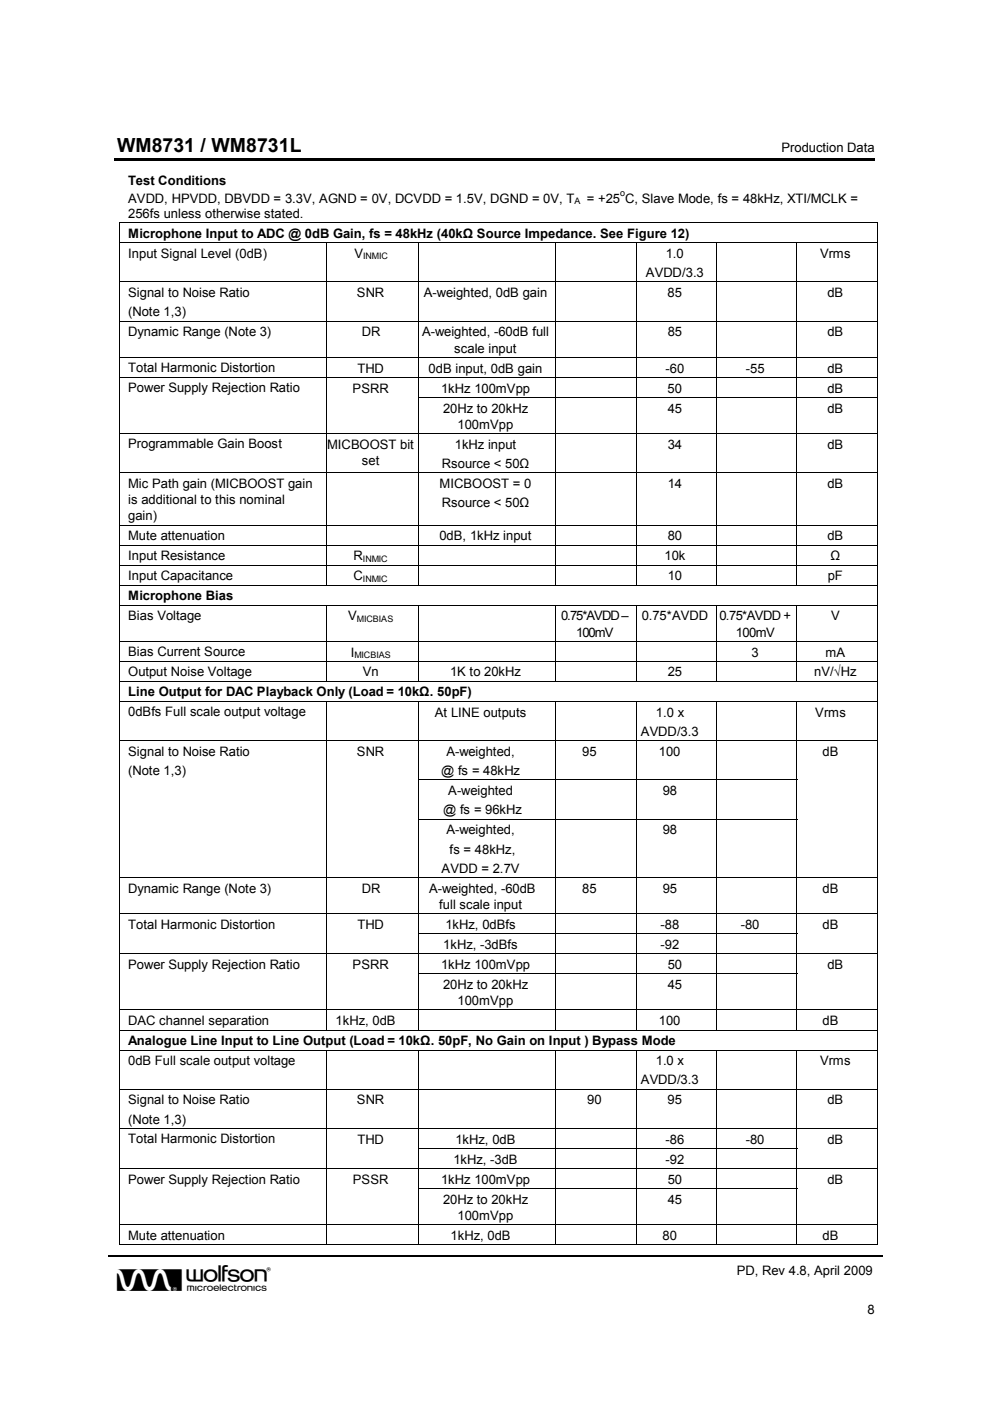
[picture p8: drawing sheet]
<svg xmlns="http://www.w3.org/2000/svg" width="210mm" height="297mm" viewBox="0 0 210 297" stroke-linecap="round" stroke-linejoin="round" font-family="sans-serif">
<defs><g id="words">
<text font-size="6.9" x="24.8" y="273.8">w</text>
<text font-size="4.1" x="24.8" y="32.3">WM8731 / WM8731L</text>
<g font-size="2.8">
<text x="165.7" y="32.3">Production Data</text>
<text x="27.2" y="39.2">Test Conditions</text>
<text x="27.2" y="43">AVDD, HPVDD, DBVDD = 3.3V, AGND = 0V, DCVDD = 1.5V, DGND = 0V, T</text>
<text x="27.2" y="46.2">256fs unless otherwise stated.</text>
<text x="124.4" y="43">= +25 C, Slave Mode, fs = 48kHz, XTI/MCLK =</text>
<text x="27.2" y="50.4">Microphone Input to ADC @ 0dB Gain, fs = 48kHz (40kΩ Source Impedance. See Figure 12)</text>
<text x="27.2" y="54.7">Input Signal Level (0dB)</text>
<text x="75.1" y="54.7">V</text>
<text x="136.9" y="58.8">AVDD/3.3</text>
<text x="141.1" y="54.7">1.0</text>
<text x="173.9" y="54.7">Vrms</text>
<text x="27.2" y="62.9">Signal to Noise Ratio</text>
<text x="75.7" y="63">SNR</text>
<text x="89.9" y="63">A-weighted, 0dB gain</text>
<text x="141.6" y="63">85</text>
<text x="175.4" y="63">dB</text>
<text x="27.2" y="67.1">(Note 1,3)</text>
<text x="27.2" y="71.3">Dynamic Range (Note 3)</text>
<text x="76.7" y="71.3">DR</text>
<text x="89.5" y="71.3">A-weighted, -60dB full</text>
<text x="141.6" y="71.3">85</text>
<text x="175.4" y="71.3">dB</text>
<text x="96.3" y="74.8">scale input</text>
<text x="27.2" y="79">Total Harmonic Distortion</text>
<text x="27.2" y="83.2">Power Supply Rejection Ratio</text>
<text x="74.8" y="83.2">PSRR</text>
<text x="75.8" y="79">THD</text>
<text x="90.9" y="79">0dB input, 0dB gain</text>
<text x="93.5" y="83.2">1kHz 100mVpp</text>
<text x="141.1" y="79">-60</text>
<text x="141.6" y="83.2">50</text>
<text x="158.1" y="79">-55</text>
<text x="175.4" y="83.2">dB</text>
<text x="175.4" y="79">dB</text>
<text x="93.9" y="87.5">20Hz to 20kHz</text>
<text x="141.6" y="87.5">45</text>
<text x="175.4" y="87.5">dB</text>
<text x="27.2" y="95.1">Programmable Gain Boost</text>
<text x="69.4" y="95.1">MICBOOST bit</text>
<text x="96.4" y="95.1">1kHz input</text>
<text x="97" y="90.9">100mVpp</text>
<text x="141.6" y="95.1">34</text>
<text x="175.4" y="95.1">dB</text>
<text x="76.7" y="98.6">set</text>
<text x="93.7" y="99.2">Rsource &lt; 50Ω</text>
<text x="27.2" y="103.4">Mic Path gain (MICBOOST gain</text>
<text x="27.2" y="106.8">is additional to this nominal</text>
<text x="93.2" y="103.5">MICBOOST = 0</text>
<text x="93.7" y="107.5">Rsource &lt; 50Ω</text>
<text x="141.6" y="103.5">14</text>
<text x="175.4" y="103.5">dB</text>
<text x="27.2" y="110.3">gain)</text>
<text x="27.2" y="114.5">Mute attenuation</text>
<text x="27.2" y="118.7">Input Resistance</text>
<text x="75" y="118.8">R</text>
<text x="93.2" y="114.6">0dB, 1kHz input</text>
<text x="140.9" y="118.8">10k</text>
<text x="141.6" y="114.6">80</text>
<text x="175.4" y="114.6">dB</text>
<text x="176.1" y="118.8">Ω</text>
<text x="27.2" y="123">Input Capacitance</text>
<text x="75" y="123">C</text>
<text x="141.6" y="123">10</text>
<text x="175.5" y="123">pF</text>
<text x="27.2" y="127.3">Microphone Bias</text>
<text x="27.2" y="131.5">Bias Voltage</text>
<text x="73.8" y="131.5">V</text>
<text x="119" y="131.5">0.75*AVDD –</text>
<text x="136.1" y="131.5">0.75*AVDD</text>
<text x="152.5" y="131.5">0.75*AVDD +</text>
<text x="176.2" y="131.5">V</text>
<text x="122.2" y="135">100mV</text>
<text x="156" y="135">100mV</text>
<text x="27.2" y="139.1">Bias Current Source</text>
<text x="27.2" y="143.4">Output Noise Voltage</text>
<text x="74.4" y="139.2">I</text>
<text x="76.9" y="143.4">Vn</text>
<text x="95.4" y="143.4">1K to 20kHz</text>
<text x="141.6" y="143.4">25</text>
<text x="159.3" y="139.2">3</text>
<text x="172.6" y="143.4">nV/√Hz</text>
<text x="175" y="139.2">mA</text>
<text x="27.2" y="147.6">Line Output for DAC Playback Only (Load = 10kΩ. 50pF)</text>
<text x="27.2" y="151.9">0dBfs Full scale output voltage</text>
<text x="92.2" y="151.9">At LINE outputs</text>
<text x="135.9" y="156">AVDD/3.3</text>
<text x="139.1" y="151.9">1.0 x</text>
<text x="172.8" y="151.9">Vrms</text>
<text x="27.2" y="160.2">Signal to Noise Ratio</text>
<text x="75.7" y="160.2">SNR</text>
<text x="94.7" y="160.2">A-weighted,</text>
<text x="123.4" y="160.2">95</text>
<text x="139.7" y="160.2">100</text>
<text x="174.4" y="160.2">dB</text>
<text x="27.2" y="164.3">(Note 1,3)</text>
<text x="93.5" y="164.3">@ fs = 48kHz</text>
<text x="93.9" y="172.6">@ fs = 96kHz</text>
<text x="95" y="168.6">A-weighted</text>
<text x="140.5" y="168.6">98</text>
<text x="94.7" y="176.9">A-weighted,</text>
<text x="140.5" y="176.9">98</text>
<text x="93.6" y="185">AVDD = 2.7V</text>
<text x="95.3" y="181">fs = 48kHz,</text>
<text x="27.2" y="189.2">Dynamic Range (Note 3)</text>
<text x="76.7" y="189.2">DR</text>
<text x="91" y="189.3">A-weighted, -60dB</text>
<text x="123.4" y="189.3">85</text>
<text x="140.5" y="189.3">95</text>
<text x="174.4" y="189.3">dB</text>
<text x="27.2" y="196.9">Total Harmonic Distortion</text>
<text x="75.8" y="196.9">THD</text>
<text x="93.1" y="192.7">full scale input</text>
<text x="94.4" y="196.9">1kHz, 0dBfs</text>
<text x="140" y="196.9">-88</text>
<text x="157.1" y="196.9">-80</text>
<text x="174.4" y="196.9">dB</text>
<text x="94" y="201.2">1kHz, -3dBfs</text>
<text x="140" y="201.2">-92</text>
<text x="27.2" y="205.4">Power Supply Rejection Ratio</text>
<text x="74.8" y="205.4">PSRR</text>
<text x="93.5" y="205.4">1kHz 100mVpp</text>
<text x="93.9" y="209.7">20Hz to 20kHz</text>
<text x="141.6" y="205.4">50</text>
<text x="141.6" y="209.7">45</text>
<text x="175.4" y="205.4">dB</text>
<text x="97" y="213.1">100mVpp</text>
<text x="27.2" y="217.3">DAC channel separation</text>
<text x="27.2" y="221.6">Analogue Line Input to Line Output (Load = 10kΩ. 50pF, No Gain on Input ) Bypass Mode</text>
<text x="71.2" y="217.3">1kHz, 0dB</text>
<text x="139.7" y="217.3">100</text>
<text x="174.4" y="217.3">dB</text>
<text x="27.2" y="225.8">0dB Full scale output voltage</text>
<text x="139.1" y="225.8">1.0 x</text>
<text x="173.9" y="225.8">Vrms</text>
<text x="135.9" y="229.9">AVDD/3.3</text>
<text x="27.2" y="234.1">Signal to Noise Ratio</text>
<text x="27.2" y="238.2">(Note 1,3)</text>
<text x="75.7" y="234.1">SNR</text>
<text x="124.5" y="234.1">90</text>
<text x="141.6" y="234.1">95</text>
<text x="175.4" y="234.1">dB</text>
<text x="27.2" y="242.4">Total Harmonic Distortion</text>
<text x="75.8" y="242.5">THD</text>
<text x="96.6" y="242.5">1kHz, 0dB</text>
<text x="141.1" y="242.5">-86</text>
<text x="158.1" y="242.5">-80</text>
<text x="175.4" y="242.5">dB</text>
<text x="27.2" y="251">Power Supply Rejection Ratio</text>
<text x="74.8" y="251">PSSR</text>
<text x="93.5" y="251">1kHz 100mVpp</text>
<text x="96.1" y="246.7">1kHz, -3dB</text>
<text x="141.1" y="246.7">-92</text>
<text x="141.6" y="251">50</text>
<text x="175.4" y="251">dB</text>
<text x="93.9" y="255.2">20Hz to 20kHz</text>
<text x="141.6" y="255.2">45</text>
<text x="27.2" y="262.8">Mute attenuation</text>
<text x="95.5" y="262.9">1kHz, 0dB</text>
<text x="97" y="258.7">100mVpp</text>
<text x="140.5" y="262.9">80</text>
<text x="174.4" y="262.9">dB</text>
<text x="156.2" y="270.4">PD, Rev 4.8, April 2009</text>
<text x="183.9" y="278.6">8</text>
</g>
<g font-size="1.9">
<text x="131.5" y="41.7">o</text>
<text x="121.8" y="43.3">A</text>
<text x="77" y="54.9">INMIC</text>
<text x="77" y="119.1">INMIC</text>
<text x="77" y="123.4">INMIC</text>
<text x="75.7" y="131.9">MICBIAS</text>
<text x="75.1" y="139.5">MICBIAS</text>
</g>
</g></defs>
<g fill="#000">
<path d="M24.3 33.5h161.2v.5h-161.2zM25.2 47.1h.2v.2h-.2zM185.9 47.1h.2v.2h-.2zM25.2 84.2h.2v.1h-.2zM69.1 84.2h.2v.1h-.2zM25.2 165.3h.2v.1h-.2zM25.2 173.6l.2 .1zM69.1 165.3h.2v.1h-.2zM69.1 173.6l.2 .1zM185.9 165.3h.2v.1h-.2zM185.9 173.6l.2 .1zM25.2 197.9h.2v.2h-.2z"/>
<path d="M69.1 197.9h.2v.2h-.2zM185.9 197.9h.2v.2h-.2zM25.2 206.4h.2v.1h-.2zM69.1 206.4h.2v.1h-.2zM185.9 206.4h.2v.1h-.2zM25.2 243.4h.2v.2h-.2zM25.2 251.9h.2v.2h-.2zM69.1 243.4h.2v.2h-.2zM69.1 251.9h.2v.2h-.2zM185.9 243.4h.2v.2h-.2zM185.9 251.9h.2v.2h-.2zM185.9 263.8h.2v.2h-.2z"/>
</g>
<path d="M23 266.4h164.3" fill="none" stroke="#000" stroke-width=".3"/>
<g fill="none" stroke="#000" stroke-width=".21">
<path d="M25.2 47.2h160.9M25.2 51.5h160.9M25.2 59.8h160.9M25.3 47.3v4.1M25.3 51.6v8.1M25.3 59.9v8.1M69.2 51.6v8.1M69.2 59.9v8.1M88.7 51.6v8.1M88.7 59.9v8.1M117.9 51.6v8.1M117.9 59.9v8.1"/>
<path d="M134.9 51.6v8.1M134.9 59.9v8.1M151.9 51.6v8.1M151.9 59.9v8.1M169 51.6v8.1M169 59.9v8.1M186 47.3v4.1M186 51.6v8.1M186 59.9v8.1M25.2 68.1h160.9M25.2 75.8h160.9M25.3 68.2v7.5"/>
<path d="M25.3 75.9v4M69.2 68.2v7.5M69.2 75.9v4M88.7 68.2v7.5M88.7 75.9v4M117.9 68.2v7.5M117.9 75.9v4M134.9 68.2v7.5M134.9 75.9v4M151.9 68.2v7.5M151.9 75.9v4M169 68.2v7.5"/>
<path d="M169 75.9v4M186 68.2v7.5M186 75.9v4M25.2 80h160.9M25.2 91.9h160.9M25.3 80.1v4.1M25.3 84.3v7.5M25.3 92v8.2M69.2 80.1v4.1M69.2 84.3v7.5M69.2 92v8.2M88.6 84.2h97.5"/>
<path d="M88.7 80.1v4.1M88.7 84.3v7.5M88.7 92v8.2M117.9 80.1v4.1M117.9 84.3v7.5M117.9 92v8.2M134.9 80.1v4.1M134.9 84.3v7.5M134.9 92v8.2M151.9 80.1v4.1M151.9 84.3v7.5M151.9 92v8.2"/>
<path d="M169 80.1v4.1M169 84.3v7.5M169 92v8.2M186 80.1v4.1M186 84.3v7.5M186 92v8.2M25.2 100.2h160.9M25.2 111.3h160.9M25.2 115.6h160.9M25.2 119.8h160.9M25.3 100.3v11M25.3 111.4v4.1"/>
<path d="M25.3 115.7v4M25.3 119.9v4.1M69.2 100.3v11M69.2 111.4v4.1M69.2 115.7v4M69.2 119.9v4.1M88.7 100.3v11M88.7 111.4v4.1M88.7 115.7v4M88.7 119.9v4.1M117.9 100.3v11M117.9 111.4v4.1"/>
<path d="M117.9 115.7v4M117.9 119.9v4.1M134.9 100.3v11M134.9 111.4v4.1M134.9 115.7v4M134.9 119.9v4.1M151.9 100.3v11M151.9 111.4v4.1M151.9 115.7v4M151.9 119.9v4.1M169 100.3v11M169 111.4v4.1"/>
<path d="M169 115.7v4M169 119.9v4.1M186 100.3v11M186 111.4v4.1M186 115.7v4M186 119.9v4.1M25.2 124.1h160.9M25.2 128.3h160.9M25.2 136h160.9M25.3 124.2v4M25.3 128.4v7.5M25.3 136.1v4"/>
<path d="M69.2 128.4v7.5M69.2 136.1v4M88.7 128.4v7.5M88.7 136.1v4M117.9 128.4v7.5M117.9 136.1v4M134.9 128.4v7.5M134.9 136.1v4M151.9 128.4v7.5M151.9 136.1v4M169 128.4v7.5M169 136.1v4"/>
<path d="M186 124.2v4M186 128.4v7.5M186 136.1v4M25.2 140.2h160.9M25.2 144.4h160.9M25.2 148.7h160.9M25.2 157h160.9M25.3 140.3v4.1M25.3 144.5v4.1M25.3 148.8v8.1M25.3 157.1v8.2M69.2 140.3v4.1"/>
<path d="M69.2 148.8v8.1M69.2 157.1v8.2M88.7 140.3v4.1M88.7 148.8v8.1M88.7 157.1v8.2M117.9 140.3v4.1M117.9 148.8v8.1M117.9 157.1v8.2M134.9 140.3v4.1M134.9 148.8v8.1M134.9 157.1v8.2M151.9 140.3v4.1"/>
<path d="M151.9 148.8v8.1M151.9 157.1v8.2M169 140.3v4.1M169 148.8v8.1M169 157.1v8.2M186 140.3v4.1M186 144.5v4.1M186 148.8v8.1M186 157.1v8.2M25.3 165.4v8.2M25.3 173.7v12.3M69.2 165.4v8.2"/>
<path d="M69.2 173.7v12.3M88.6 165.4h80.4M88.6 173.7h80.4M88.7 165.4v8.2M88.7 173.7v12.3M117.9 165.4v8.2M117.9 173.7v12.3M134.9 165.4v8.2M134.9 173.7v12.3M151.9 165.4v8.2M151.9 173.7v12.3M169 165.4v8.2"/>
<path d="M169 173.7v12.3M186 165.4v8.2M186 173.7v12.3M25.2 186.1h160.9M25.2 193.7h160.9M25.3 186.1v7.6M25.3 193.8v4.1M25.3 198.1v4M69.2 186.1v7.6M69.2 193.8v4.1M69.2 198.1v4M88.6 198h80.4"/>
<path d="M88.7 186.1v7.6M88.7 193.8v4.1M88.7 198.1v4M117.9 186.1v7.6M117.9 193.8v4.1M117.9 198.1v4M134.9 186.1v7.6M134.9 193.8v4.1M134.9 198.1v4M151.9 186.1v7.6M151.9 193.8v4.1M151.9 198.1v4"/>
<path d="M169 186.1v7.6M169 193.8v4.1M169 198.1v4M186 186.1v7.6M186 193.8v4.1M186 198.1v4M25.2 202.2h160.9M25.2 214.1h160.9M25.2 218.4h160.9M25.3 202.3v4.1M25.3 206.5v7.5M25.3 214.2v4.1"/>
<path d="M25.3 218.5v4M69.2 202.3v4.1M69.2 206.5v7.5M69.2 214.2v4.1M88.6 206.5h80.4M88.7 202.3v4.1M88.7 206.5v7.5M88.7 214.2v4.1M117.9 202.3v4.1M117.9 206.5v7.5M117.9 214.2v4.1M134.9 202.3v4.1"/>
<path d="M134.9 206.5v7.5M134.9 214.2v4.1M151.9 202.3v4.1M151.9 206.5v7.5M151.9 214.2v4.1M169 202.3v4.1M169 206.5v7.5M169 214.2v4.1M186 202.3v4.1M186 206.5v7.5M186 214.2v4.1M186 218.5v4"/>
<path d="M25.2 222.6h160.9M25.2 230.9h160.9M25.2 239.3h160.9M25.3 222.7v8.1M25.3 231v8.2M25.3 239.4v4M69.2 222.7v8.1M69.2 231v8.2M69.2 239.4v4M88.7 222.7v8.1M88.7 231v8.2M88.7 239.4v4"/>
<path d="M117.9 222.7v8.1M117.9 231v8.2M117.9 239.4v4M134.9 222.7v8.1M134.9 231v8.2M134.9 239.4v4M151.9 222.7v8.1M151.9 231v8.2M151.9 239.4v4M169 222.7v8.1M169 231v8.2M169 239.4v4"/>
<path d="M186 222.7v8.1M186 231v8.2M186 239.4v4M25.2 247.8h160.9M25.2 259.7h160.9M25.3 243.6v4.1M25.3 247.9v4M25.3 252.1v7.5M25.3 259.8v4.2M69.2 243.6v4.1M69.2 247.9v4M69.2 252.1v7.5"/>
<path d="M69.2 259.8v4.2M88.6 243.5h80.4M88.6 252h80.4M88.7 243.6v4.1M88.7 247.9v4M88.7 252.1v7.5M88.7 259.8v4.2M117.9 243.6v4.1M117.9 247.9v4M117.9 252.1v7.5M117.9 259.8v4.2M134.9 243.6v4.1"/>
<path d="M134.9 247.9v4M134.9 252.1v7.5M134.9 259.8v4.2M151.9 243.6v4.1M151.9 247.9v4M151.9 252.1v7.5M151.9 259.8v4.2M169 243.6v4.1M169 247.9v4M169 252.1v7.5M169 259.8v4.2M186 243.6v4.1"/>
<path d="M186 247.9v4M186 252.1v7.5M186 259.8v4.2M25.2 263.9h43.9M69.3 263.9h19.3M88.8 263.9h29M117.9 263.9h16.9M135 263.9h16.8M152 263.9h16.9M169 263.9h16.9"/>
</g>
<use href="#words"/>
</svg>
